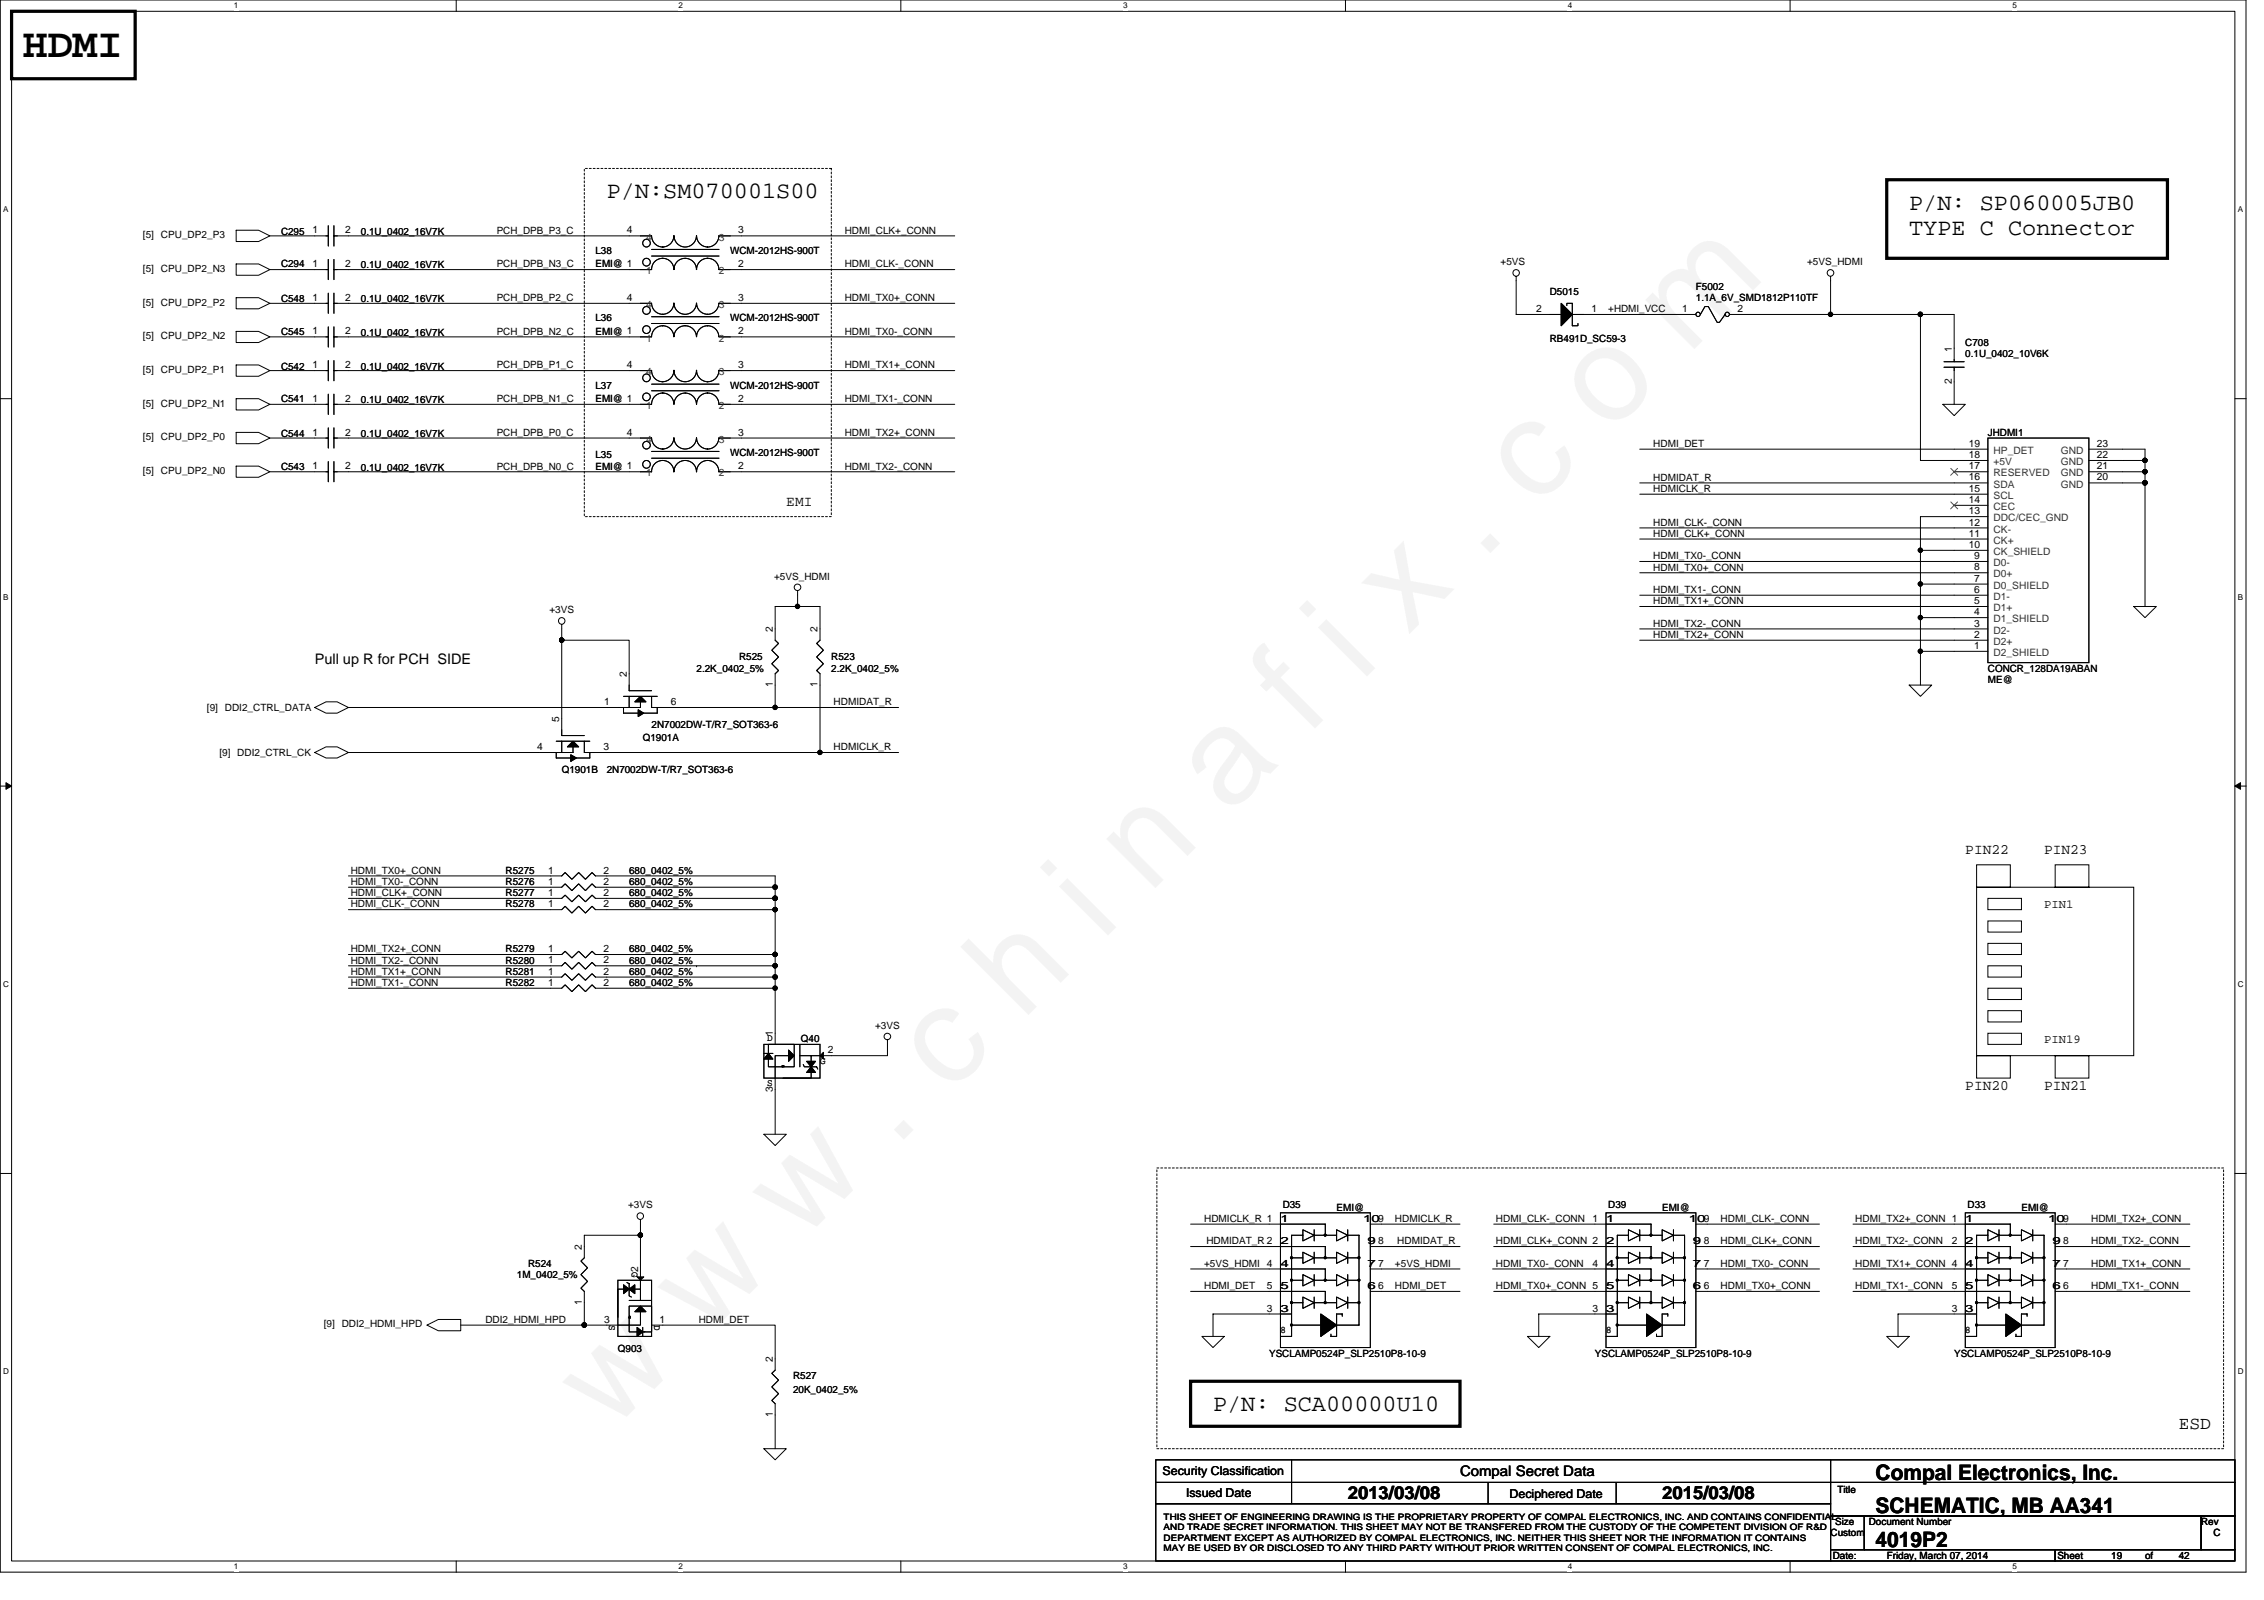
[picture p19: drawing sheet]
<svg xmlns="http://www.w3.org/2000/svg" width="297mm" height="210mm" viewBox="0 0 297 210" stroke-linecap="round" stroke-linejoin="round" font-family="sans-serif">
<defs><g id="words">
<text font-size="17.6" x="80.1" y="188" transform="rotate(-45 80.1 188)">w w w . c h i n a f i x . c o m</text>
<text font-size="5.4" x="3" y="7.5">HDMI</text>
<g font-size="3.1">
<text x="79.6" y="26">P/N:SM070001S00</text>
<text x="250.5" y="27.5">P/N: SP060005JB0</text>
<text x="250.5" y="30.8">TYPE C Connector</text>
<text x="159.1" y="185.1">P/N: SCA00000U10</text>
</g>
<g font-size="2.8">
<text x="246.1" y="194.1">Compal Electronics, Inc.</text>
<text x="246.1" y="202.9">4019P2</text>
<text x="246.1" y="198.5">SCHEMATIC, MB AA341</text>
</g>
<g font-size="2.3">
<text x="285.9" y="187.5">ESD</text>
<text x="176.8" y="196.7">2013/03/08</text>
<text x="218.1" y="196.7">2015/03/08</text>
</g>
<g font-size="1.9">
<text x="103.2" y="66.4">EMI</text>
<text x="41.3" y="87.1">Pull up R for PCH SIDE</text>
<text x="257.8" y="112">PIN22</text>
<text x="268.2" y="112">PIN23</text>
<text x="257.8" y="143">PIN20</text>
<text x="268.2" y="143">PIN21</text>
<text x="191.6" y="193.7">Compal Secret Data</text>
</g>
<g font-size="1.6">
<text x="268.2" y="119.1">PIN1</text>
<text x="268.2" y="136.8">PIN19</text>
<text x="152.5" y="193.5">Security Classification</text>
<text x="155.6" y="196.3">Issued Date</text>
<text x="198.1" y="196.5">Deciphered Date</text>
</g>
<g font-size="1.3">
<text x="18.7" y="35.7">[5] CPU_DP2_N3</text>
<text x="18.7" y="31.2">[5] CPU_DP2_P3</text>
<text x="36.9" y="30.8">C295</text>
<text x="36.9" y="35.1">C294</text>
<text x="41" y="30.6">1</text>
<text x="41" y="35.1">1</text>
<text x="45.3" y="30.6">2</text>
<text x="45.3" y="35.1">2</text>
<text x="47.3" y="30.8">0.1U_0402_16V7K</text>
<text x="47.3" y="35.2">0.1U_0402_16V7K</text>
<text x="65.2" y="30.6">PCH_DPB_P3_C</text>
<text x="65.2" y="35.1">PCH_DPB_N3_C</text>
<text x="78.1" y="33.3">L38</text>
<text x="78.1" y="35.1">EMI@ 1</text>
<text x="82.3" y="30.6">4</text>
<text x="95.8" y="33.3">WCM-2012HS-900T</text>
<text x="96.8" y="30.6">3</text>
<text x="96.8" y="35.1">2</text>
<text x="110.8" y="30.6">HDMI_CLK+_CONN</text>
<text x="110.8" y="35.1">HDMI_CLK-_CONN</text>
<text x="196.9" y="34.8">+5VS</text>
<text x="237.1" y="34.8">+5VS_HDMI</text>
<text x="18.7" y="40.1">[5] CPU_DP2_P2</text>
<text x="36.9" y="39.6">C548</text>
<text x="41" y="39.5">1</text>
<text x="45.3" y="39.5">2</text>
<text x="47.3" y="39.6">0.1U_0402_16V7K</text>
<text x="65.2" y="39.5">PCH_DPB_P2_C</text>
<text x="82.3" y="39.5">4</text>
<text x="96.8" y="39.5">3</text>
<text x="110.8" y="39.5">HDMI_TX0+_CONN</text>
<text x="201.6" y="40.9">2</text>
<text x="203.3" y="38.8">D5015</text>
<text x="208.8" y="40.9">1</text>
<text x="211" y="41">+HDMI_VCC</text>
<text x="220.7" y="40.9">1</text>
<text x="222.5" y="38">F5002</text>
<text x="222.5" y="39.5">1.1A_6V_SMD1812P110TF</text>
<text x="228" y="40.9">2</text>
<text x="18.7" y="44.5">[5] CPU_DP2_N2</text>
<text x="36.9" y="43.9">C545</text>
<text x="41" y="43.9">1</text>
<text x="45.3" y="43.9">2</text>
<text x="47.3" y="44.1">0.1U_0402_16V7K</text>
<text x="65.2" y="43.9">PCH_DPB_N2_C</text>
<text x="78.1" y="42.1">L36</text>
<text x="78.1" y="43.9">EMI@ 1</text>
<text x="95.8" y="42.1">WCM-2012HS-900T</text>
<text x="96.8" y="43.9">2</text>
<text x="110.8" y="43.9">HDMI_TX0-_CONN</text>
<text x="203.3" y="44.8">RB491D_SC59-3</text>
<text x="256.1" y="46.1" transform="rotate(-90 256.1 46.1)">1</text>
<text x="257.8" y="45.4">C708</text>
<text x="257.8" y="46.9">0.1U_0402_10V6K</text>
<text x="18.7" y="53.3">[5] CPU_DP2_N1</text>
<text x="18.7" y="48.9">[5] CPU_DP2_P1</text>
<text x="36.9" y="52.7">C541</text>
<text x="36.9" y="48.5">C542</text>
<text x="41" y="52.7">1</text>
<text x="41" y="48.3">1</text>
<text x="45.3" y="52.7">2</text>
<text x="45.3" y="48.3">2</text>
<text x="47.3" y="52.9">0.1U_0402_16V7K</text>
<text x="47.3" y="48.5">0.1U_0402_16V7K</text>
<text x="65.2" y="48.3">PCH_DPB_P1_C</text>
<text x="65.2" y="52.7">PCH_DPB_N1_C</text>
<text x="78.1" y="51">L37</text>
<text x="78.1" y="52.7">EMI@ 1</text>
<text x="82.3" y="48.3">4</text>
<text x="95.8" y="51">WCM-2012HS-900T</text>
<text x="96.8" y="48.3">3</text>
<text x="96.8" y="52.7">2</text>
<text x="110.8" y="48.3">HDMI_TX1+_CONN</text>
<text x="110.8" y="52.7">HDMI_TX1-_CONN</text>
<text x="256.1" y="50.4" transform="rotate(-90 256.1 50.4)">2</text>
<text x="18.7" y="57.8">[5] CPU_DP2_P0</text>
<text x="36.9" y="57.3">C544</text>
<text x="41" y="57.1">1</text>
<text x="45.3" y="57.1">2</text>
<text x="47.3" y="57.3">0.1U_0402_16V7K</text>
<text x="65.2" y="57.2">PCH_DPB_P0_C</text>
<text x="82.3" y="57.2">4</text>
<text x="95.8" y="59.8">WCM-2012HS-900T</text>
<text x="96.8" y="57.2">3</text>
<text x="110.8" y="57.2">HDMI_TX2+_CONN</text>
<text x="216.9" y="58.6">HDMI_DET</text>
<text x="258.3" y="58.6">19</text>
<text x="260.8" y="57.2">JHDMI1</text>
<text x="275.1" y="58.6">23</text>
<text x="18.7" y="62.2">[5] CPU_DP2_N0</text>
<text x="36.9" y="61.6">C543</text>
<text x="41" y="61.6">1</text>
<text x="45.3" y="61.6">2</text>
<text x="47.3" y="61.7">0.1U_0402_16V7K</text>
<text x="65.2" y="61.6">PCH_DPB_N0_C</text>
<text x="78.1" y="60.1">L35</text>
<text x="78.1" y="61.6">EMI@ 1</text>
<text x="96.8" y="61.6">2</text>
<text x="110.8" y="61.6">HDMI_TX2-_CONN</text>
<text x="216.9" y="64.5">HDMICLK_R</text>
<text x="216.9" y="63.1">HDMIDAT_R</text>
<text x="258.3" y="66">14</text>
<text x="258.3" y="64.5">15</text>
<text x="258.3" y="63">16</text>
<text x="258.3" y="61.6">17</text>
<text x="258.3" y="60.1">18</text>
<text x="275.1" y="63">20</text>
<text x="275.1" y="61.6">21</text>
<text x="275.1" y="60.1">22</text>
<text x="216.9" y="70.4">HDMI_CLK+_CONN</text>
<text x="216.9" y="69">HDMI_CLK-_CONN</text>
<text x="258.3" y="71.9">10</text>
<text x="258.3" y="70.4">11</text>
<text x="258.3" y="68.9">12</text>
<text x="258.3" y="67.5">13</text>
<text x="101.6" y="76">+5VS_HDMI</text>
<text x="216.9" y="74.8">HDMI_TX0+_CONN</text>
<text x="216.9" y="73.4">HDMI_TX0-_CONN</text>
<text x="216.9" y="77.8">HDMI_TX1-_CONN</text>
<text x="259" y="77.8">6</text>
<text x="259" y="76.3">7</text>
<text x="259" y="74.8">8</text>
<text x="259" y="73.3">9</text>
<text x="72.1" y="80.5">+3VS</text>
<text x="101.4" y="83" transform="rotate(-90 101.4 83)">2</text>
<text x="107.3" y="83" transform="rotate(-90 107.3 83)">2</text>
<text x="216.9" y="79.3">HDMI_TX1+_CONN</text>
<text x="216.9" y="83.7">HDMI_TX2+_CONN</text>
<text x="216.9" y="82.2">HDMI_TX2-_CONN</text>
<text x="259" y="83.7">2</text>
<text x="259" y="82.2">3</text>
<text x="259" y="80.7">4</text>
<text x="259" y="79.2">5</text>
<text x="82.2" y="88.8" transform="rotate(-90 82.2 88.8)">2</text>
<text x="91.4" y="88.1">2.2K_0402_5%</text>
<text x="97" y="86.6">R525</text>
<text x="109.1" y="86.6">R523</text>
<text x="109.1" y="88.1">2.2K_0402_5%</text>
<text x="259" y="85.1">1</text>
<text x="260.8" y="88.1">CONCR_128DA19ABAN</text>
<text x="260.8" y="89.6">ME@</text>
<text x="27.2" y="93.3">[9] DDI2_CTRL_DATA</text>
<text x="73.4" y="94.7" transform="rotate(-90 73.4 94.7)">5</text>
<text x="79.3" y="92.5">1</text>
<text x="85.5" y="95.5">2N7002DW-T/R7_SOT363-6</text>
<text x="88" y="92.5">6</text>
<text x="101.4" y="90.2" transform="rotate(-90 101.4 90.2)">1</text>
<text x="107.3" y="90.2" transform="rotate(-90 107.3 90.2)">1</text>
<text x="109.4" y="92.5">HDMIDAT_R</text>
<text x="28.8" y="99.2">[9] DDI2_CTRL_CK</text>
<text x="70.5" y="98.4">4</text>
<text x="73.7" y="101.4">Q1901B</text>
<text x="79.2" y="98.4">3</text>
<text x="79.6" y="101.4">2N7002DW-T/R7_SOT363-6</text>
<text x="84.3" y="97.2">Q1901A</text>
<text x="109.4" y="98.4">HDMICLK_R</text>
<text x="46" y="116.1">HDMI_TX0-_CONN</text>
<text x="46" y="114.6">HDMI_TX0+_CONN</text>
<text x="46" y="119">HDMI_CLK-_CONN</text>
<text x="46" y="117.6">HDMI_CLK+_CONN</text>
<text x="66.3" y="116.1">R5276</text>
<text x="66.3" y="117.6">R5277</text>
<text x="66.3" y="119">R5278</text>
<text x="66.3" y="114.6">R5275</text>
<text x="71.9" y="116.1">1</text>
<text x="71.9" y="117.5">1</text>
<text x="71.9" y="119">1</text>
<text x="71.9" y="114.6">1</text>
<text x="79.2" y="116.1">2</text>
<text x="79.2" y="117.5">2</text>
<text x="79.2" y="119">2</text>
<text x="79.2" y="114.6">2</text>
<text x="82.5" y="116.1">680_0402_5%</text>
<text x="82.5" y="117.6">680_0402_5%</text>
<text x="82.5" y="119">680_0402_5%</text>
<text x="82.5" y="114.6">680_0402_5%</text>
<text x="46" y="124.9">HDMI_TX2+_CONN</text>
<text x="66.3" y="124.9">R5279</text>
<text x="71.9" y="124.9">1</text>
<text x="79.2" y="124.9">2</text>
<text x="82.5" y="124.9">680_0402_5%</text>
<text x="46" y="126.4">HDMI_TX2-_CONN</text>
<text x="46" y="129.3">HDMI_TX1-_CONN</text>
<text x="46" y="127.9">HDMI_TX1+_CONN</text>
<text x="66.3" y="126.4">R5280</text>
<text x="66.3" y="127.9">R5281</text>
<text x="66.3" y="129.4">R5282</text>
<text x="71.9" y="126.4">1</text>
<text x="71.9" y="127.9">1</text>
<text x="71.9" y="129.3">1</text>
<text x="79.2" y="126.4">2</text>
<text x="79.2" y="127.9">2</text>
<text x="79.2" y="129.3">2</text>
<text x="82.5" y="126.4">680_0402_5%</text>
<text x="82.5" y="127.9">680_0402_5%</text>
<text x="82.5" y="129.4">680_0402_5%</text>
<text x="100.7" y="136.6">D</text>
<text x="101.4" y="136" transform="rotate(-90 101.4 136)">1</text>
<text x="105.1" y="136.7">Q40</text>
<text x="114.8" y="135">+3VS</text>
<text x="100.7" y="142.5">S</text>
<text x="101.4" y="143.2" transform="rotate(-90 101.4 143.2)">3</text>
<text x="107.6" y="139.6">G</text>
<text x="108.6" y="138.2">2</text>
<text x="82.4" y="158.5">+3VS</text>
<text x="158" y="160.3">HDMICLK_R 1</text>
<text x="168" y="160.3">1</text>
<text x="168.3" y="158.5">D35</text>
<text x="175.4" y="158.8">EMI@</text>
<text x="178.9" y="160.3">109</text>
<text x="178.9" y="160.3">10</text>
<text x="183" y="160.3">HDMICLK_R</text>
<text x="196.3" y="160.3">HDMI_CLK-_CONN</text>
<text x="208.9" y="160.3">1</text>
<text x="210.7" y="160.3">1</text>
<text x="211" y="158.5">D39</text>
<text x="218.1" y="158.8">EMI@</text>
<text x="221.6" y="160.3">109</text>
<text x="221.6" y="160.3">10</text>
<text x="225.7" y="160.3">HDMI_CLK-_CONN</text>
<text x="243.4" y="160.3">HDMI_TX2+_CONN 1</text>
<text x="257.8" y="160.3">1</text>
<text x="258.1" y="158.5">D33</text>
<text x="265.2" y="158.8">EMI@</text>
<text x="268.7" y="160.3">109</text>
<text x="268.7" y="160.3">10</text>
<text x="274.4" y="160.3">HDMI_TX2+_CONN</text>
<text x="67.8" y="167.7">1M_0402_5%</text>
<text x="69.3" y="166.2">R524</text>
<text x="76.3" y="164" transform="rotate(-90 76.3 164)">2</text>
<text x="82.9" y="166.9" transform="rotate(90 82.9 166.9)">G</text>
<text x="83.7" y="166.9" transform="rotate(-90 83.7 166.9)">2</text>
<text x="158" y="166.2">+5VS_HDMI 4</text>
<text x="158.3" y="163.2">HDMIDAT_R 2</text>
<text x="168" y="166.2">4</text>
<text x="168" y="163.2">2</text>
<text x="179.4" y="166.2">7</text>
<text x="179.4" y="163.2">9</text>
<text x="180.8" y="166.2">7</text>
<text x="180.8" y="163.2">8</text>
<text x="183" y="166.2">+5VS_HDMI</text>
<text x="183.3" y="163.2">HDMIDAT_R</text>
<text x="196.3" y="163.2">HDMI_CLK+_CONN 2</text>
<text x="196.3" y="166.2">HDMI_TX0-_CONN</text>
<text x="208.9" y="166.2">4</text>
<text x="210.7" y="166.2">4</text>
<text x="210.7" y="163.2">2</text>
<text x="222.1" y="166.2">7</text>
<text x="222.1" y="163.2">9</text>
<text x="223.5" y="166.2">7</text>
<text x="223.5" y="163.2">8</text>
<text x="225.7" y="163.2">HDMI_CLK+_CONN</text>
<text x="225.7" y="166.2">HDMI_TX0-_CONN</text>
<text x="243.4" y="163.2">HDMI_TX2-_CONN</text>
<text x="243.4" y="166.2">HDMI_TX1+_CONN 4</text>
<text x="256.1" y="163.2">2</text>
<text x="257.8" y="166.2">4</text>
<text x="257.8" y="163.2">2</text>
<text x="269.3" y="166.2">7</text>
<text x="269.3" y="163.2">9</text>
<text x="270.7" y="166.2">7</text>
<text x="270.7" y="163.2">8</text>
<text x="274.4" y="163.2">HDMI_TX2-_CONN</text>
<text x="274.4" y="166.2">HDMI_TX1+_CONN</text>
<text x="63.7" y="173.5">DDI2_HDMI_HPD</text>
<text x="76.3" y="171.2" transform="rotate(-90 76.3 171.2)">1</text>
<text x="79.3" y="173.5">3</text>
<text x="79.9" y="173.8" transform="rotate(90 79.9 173.8)">S</text>
<text x="85.8" y="173.8" transform="rotate(90 85.8 173.8)">D</text>
<text x="86.5" y="173.5">1</text>
<text x="91.7" y="173.5">HDMI_DET</text>
<text x="158" y="169.1">HDMI_DET</text>
<text x="166.2" y="169.1">5</text>
<text x="166.2" y="172.1">3</text>
<text x="168" y="169.1">5</text>
<text x="168" y="172.1">3</text>
<text x="179.4" y="169.1">6</text>
<text x="180.8" y="169.1">6</text>
<text x="183" y="169.1">HDMI_DET</text>
<text x="196.3" y="169.1">HDMI_TX0+_CONN 5</text>
<text x="208.9" y="172.1">3</text>
<text x="210.7" y="169.1">5</text>
<text x="210.7" y="172.1">3</text>
<text x="222.1" y="169.1">6</text>
<text x="223.5" y="169.1">6</text>
<text x="225.7" y="169.1">HDMI_TX0+_CONN</text>
<text x="243.4" y="169.1">HDMI_TX1-_CONN</text>
<text x="256.1" y="169.1">5</text>
<text x="256.1" y="172.1">3</text>
<text x="257.8" y="169.1">5</text>
<text x="257.8" y="172.1">3</text>
<text x="269.3" y="169.1">6</text>
<text x="270.7" y="169.1">6</text>
<text x="274.4" y="169.1">HDMI_TX1-_CONN</text>
<text x="42.5" y="174.1">[9] DDI2_HDMI_HPD</text>
<text x="81.1" y="177.4">Q903</text>
<text x="101.4" y="178.7" transform="rotate(-90 101.4 178.7)">2</text>
<text x="166.5" y="178">YSCLAMP0524P_SLP2510P8-10-9</text>
<text x="168" y="174.9">8</text>
<text x="209.3" y="178">YSCLAMP0524P_SLP2510P8-10-9</text>
<text x="210.7" y="174.9">8</text>
<text x="256.4" y="178">YSCLAMP0524P_SLP2510P8-10-9</text>
<text x="257.8" y="174.9">8</text>
<text x="101.4" y="185.9" transform="rotate(-90 101.4 185.9)">1</text>
<text x="104.1" y="180.9">R527</text>
<text x="104.1" y="182.7">20K_0402_5%</text>
<text x="241.1" y="195.8">Title</text>
<text x="240.2" y="201.5">Custom</text>
<text x="240.8" y="200.1">Size</text>
<text x="245.2" y="200.1">Document Number</text>
<text x="288.8" y="200.1">Rev</text>
<text x="290.4" y="201.5">C</text>
<text x="240.5" y="204.5">Date:</text>
<text x="247.5" y="204.5">Friday, March 07, 2014</text>
<text x="269.9" y="204.5">Sheet</text>
<text x="277" y="204.5">19</text>
<text x="281.4" y="204.5">of</text>
<text x="285.9" y="204.5">42</text>
</g>
<g font-size="1.3" fill="#333">
<text x="84.8" y="36">1</text>
<text x="84.8" y="31.6">4</text>
<text x="94.3" y="31.6">3</text>
<text x="94.3" y="36">2</text>
<text x="84.8" y="40.4">4</text>
<text x="94.3" y="40.4">3</text>
<text x="84.8" y="44.8">1</text>
<text x="94.3" y="44.8">2</text>
<text x="84.8" y="53.7">1</text>
<text x="84.8" y="49.2">4</text>
<text x="94.3" y="49.2">3</text>
<text x="94.3" y="53.7">2</text>
<text x="84.8" y="58.1">4</text>
<text x="94.3" y="58.1">3</text>
<text x="261.6" y="59.5">HP_DET</text>
<text x="270.4" y="59.5">GND</text>
<text x="84.8" y="62.5">1</text>
<text x="94.3" y="62.5">2</text>
<text x="261.6" y="65.4">SCL</text>
<text x="261.6" y="64">SDA</text>
<text x="261.6" y="62.5">RESERVED</text>
<text x="261.6" y="61">+5V</text>
<text x="270.4" y="64">GND</text>
<text x="270.4" y="62.5">GND</text>
<text x="270.4" y="61">GND</text>
<text x="261.6" y="71.3">CK+</text>
<text x="261.6" y="69.9">CK-</text>
<text x="261.6" y="68.4">DDC/CEC_GND</text>
<text x="261.6" y="66.9">CEC</text>
<text x="261.6" y="77.2">D0_SHIELD</text>
<text x="261.6" y="75.8">D0+</text>
<text x="261.6" y="74.3">D0-</text>
<text x="261.6" y="72.8">CK_SHIELD</text>
<text x="261.6" y="83.1">D2-</text>
<text x="261.6" y="81.6">D1_SHIELD</text>
<text x="261.6" y="80.2">D1+</text>
<text x="261.6" y="78.7">D1-</text>
<text x="261.6" y="86.1">D2_SHIELD</text>
<text x="261.6" y="84.6">D2+</text>
</g>
<g font-size="1.2">
<text x="152.7" y="199.4">THIS SHEET OF ENGINEERING DRAWING IS THE PROPRIETARY PROPERTY OF COMPAL ELECTRONICS, INC. AND CONTAINS CONFIDENTIAL</text>
<text x="152.7" y="200.8">AND TRADE SECRET INFORMATION. THIS SHEET MAY NOT BE TRANSFERED FROM THE CUSTODY OF THE COMPETENT DIVISION OF R&amp;D</text>
<text x="152.7" y="202.1">DEPARTMENT EXCEPT AS AUTHORIZED BY COMPAL ELECTRONICS, INC. NEITHER THIS SHEET NOR THE INFORMATION IT CONTAINS</text>
<text x="152.7" y="203.5">MAY BE USED BY OR DISCLOSED TO ANY THIRD PARTY WITHOUT PRIOR WRITTEN CONSENT OF COMPAL ELECTRONICS, INC.</text>
</g>
<g font-size="1.1">
<text x="30.7" y="1.1">1</text>
<text x="89" y="1.1">2</text>
<text x="147.4" y="1.1">3</text>
<text x="205.7" y="1.1">4</text>
<text x="264" y="1.1">5</text>
<text x=".4" y="27.8">A</text>
<text x="293.6" y="27.8">A</text>
<text x=".4" y="78.7">B</text>
<text x="293.6" y="78.7">B</text>
<text x=".4" y="129.5">C</text>
<text x="293.6" y="129.5">C</text>
<text x=".4" y="180.3">D</text>
<text x="293.6" y="180.3">D</text>
<text x="30.7" y="205.9">1</text>
<text x="89" y="205.9">2</text>
<text x="147.4" y="205.9">3</text>
<text x="205.7" y="205.9">4</text>
<text x="264" y="205.9">5</text>
</g>
</g></defs>
<path d="M0 0h294.7v206.2h-294.7zM1.5 1.5h291.7v203.3h-291.7z" fill="none" stroke="#000" stroke-width=".13"/>
<g fill="#fff">
<path d="M30.7 .1h.6v1.2h-.6z"/>
<path d="M30.7 204.9h.6v1.2h-.6z"/>
</g>
<path d="M59.9 0v1.5M59.9 204.8v1.5" fill="none" stroke="#000" stroke-width=".13"/>
<g fill="#fff">
<path d="M89 .1h.6v1.2h-.6z"/>
<path d="M89 204.9h.6v1.2h-.6z"/>
</g>
<path d="M118.2 0v1.5M118.2 204.8v1.5" fill="none" stroke="#000" stroke-width=".13"/>
<g fill="#fff">
<path d="M147.4 .1h.5v1.2h-.5z"/>
<path d="M147.4 204.9h.5v1.2h-.5z"/>
</g>
<path d="M176.5 0v1.5M176.5 204.8v1.5" fill="none" stroke="#000" stroke-width=".13"/>
<g fill="#fff">
<path d="M205.7 .1h.6v1.2h-.6z"/>
<path d="M205.7 204.9h.6v1.2h-.6z"/>
</g>
<path d="M234.9 0v1.5M234.9 204.8v1.5" fill="none" stroke="#000" stroke-width=".13"/>
<g fill="#fff">
<path d="M264 .1h.6v1.2h-.6z"/>
<path d="M264 204.9h.6v1.2h-.6z"/>
<path d="M.4 26.9h.7v1.2h-.7z"/>
<path d="M293.6 26.9h.7v1.2h-.7z"/>
<path d="M.4 77.7h.7v1.2h-.7z"/>
<path d="M293.6 77.7h.7v1.2h-.7z"/>
</g>
<path d="M0 52.3h1.5M293.2 52.3h1.5" fill="none" stroke="#000" stroke-width=".13"/>
<g fill="#fff">
<path d="M.4 128.5h.8v1.2h-.8z"/>
<path d="M293.6 128.5h.7v1.2h-.7z"/>
</g>
<path d="M0 103.1h1.5M293.2 103.1h1.5" fill="none" stroke="#000" stroke-width=".13"/>
<path d="M.8 102.7l.7 .4-.7 .4zM293.2 103.1l.8-.4v.8z" fill="#000" stroke="#000" stroke-width=".13"/>
<g fill="#fff">
<path d="M.4 179.3h.8v1.2h-.8z"/>
<path d="M293.6 179.3h.7v1.2h-.7z"/>
</g>
<g fill="none" stroke="#000" stroke-width=".13">
<path d="M31 34.6h2.9l1.5 .8-1.5 .7h-2.9zM31 30.2h2.9l1.5 .7-1.5 .8h-2.9zM31 39.1h2.9l1.5 .7-1.5 .7h-2.9zM35.4 30.9h7.7M35.4 35.4h7.7M35.4 39.8h7.7M43.1 29.6v2.7M43.1 34v2.7M43.1 38.5v2.6M43.8 30.9h38.7M43.8 35.4h38.7M43.8 39.8h38.7"/>
<path d="M43.8 29.6v2.7M43.8 34v2.7M43.8 38.5v2.6M198.9 36.3v5h3M240.2 36.3v5M31 43.5h2.9l1.5 .7-1.5 .7h-2.9zM31 52.3h2.9l1.5 .7-1.5 .8h-2.9zM31 47.9h2.9l1.5 .7-1.5 .8h-2.9zM31 56.7h2.9l1.5 .8-1.5 .7h-2.9zM35.4 44.2h7.7M35.4 48.6h7.7M35.4 53h7.7"/>
<path d="M43.1 57.5h-7.7M43.1 42.9v2.6M43.1 47.3v2.7M43.1 51.7v2.7M43.1 56.1v2.7M43.8 44.2h38.7M43.8 48.6h38.7M43.8 53h38.7M43.8 57.5h38.7M43.8 42.9v2.6M43.8 47.3v2.7M43.8 51.7v2.7"/>
<path d="M43.8 56.1v2.7M228.4 41.3h28v6.2M252 41.3v19.1h8.8M254.9 53h2.9l-1.4 1.5zM255.1 48.2h2.6M255.1 47.5h2.6M256.4 48.2v4.8M260.8 57.5h13.3v29.4h-13.3zM260.8 58.9h-45.7M274.1 58.9h7.3v20.7M31 61.2h2.9l1.5 .7-1.5 .7h-2.9zM35.4 61.9h7.7"/>
<path d="M43.1 60.6v2.6M43.8 61.9h38.7M43.8 60.6v2.6M104.6 77.5v.6M104.6 79.6h3M215.1 70.7h45.7M215.1 64.8h45.7M215.1 63.4h45.7M215.1 69.3h45.7M215.1 75.1h45.7M215.1 73.7h45.7M215.1 79.6h45.7"/>
<path d="M215.1 78.1h45.7M252 72.2h8.8M252 76.6h8.8M256.4 61.9h4.4M256.4 66.3h4.4M260.8 67.8h-8.8v22.1M274.1 63.4h7.3M274.1 60.4h7.3M274.1 61.9h7.3M279.9 79.6h3l-1.5 1.4zM41.3 98.7l1.5-.7h1.4l1.5 .7-1.5 .7h-1.4zM41.3 92.8l1.5-.7h1.4l1.5 .7-1.5 .8h-1.4z"/>
<path d="M45.7 98.7h25.1M45.7 92.8h33.9M73.7 84h8.8v4.4M101.7 92.8h16.2M107.6 98.7h10.3M215.1 84h45.7M215.1 82.5h45.7M250.5 89.9h2.9l-1.4 1.5zM252 85.4h8.8M252 81h8.8M45.7 116.4h26.5M45.7 119.3h26.5"/>
<path d="M45.7 114.9h26.5M45.7 117.9h26.5M79.6 119.3h22.1M79.6 114.9h22.1M79.6 116.4h22.1M259.3 113.5h4.5v2.9h-4.5zM259.3 116.4h20.6v22.1h-20.6zM260.8 117.9h4.4v1.4h-4.4zM269.6 113.5h4.5v2.9h-4.5zM45.7 126.7h26.5M45.7 125.2h26.5M45.7 128.2h26.5"/>
<path d="M45.7 129.6h26.5M79.6 126.7h22.1M79.6 125.2h22.1M79.6 128.2h22.1M116.4 137v1.5M259.3 138.5h4.5v2.9h-4.5zM260.8 135.6h4.4v1.4h-4.4zM260.8 123.8h4.4v1.4h-4.4zM260.8 126.7h4.4v1.5h-4.4zM260.8 129.6h4.4v1.5h-4.4zM260.8 120.8h4.4v1.5h-4.4zM260.8 132.6h4.4v1.5h-4.4z"/>
<path d="M269.6 138.5h4.5v2.9h-4.5zM0 153.9h1.5M100.2 148.8h3l-1.5 1.5zM101.7 142.9v5.9M257.8 159.1h11.8v17.7h-11.8zM293.2 153.9h1.5M56 173.8l1.5-.7h2.9v1.5h-2.9zM60.4 173.8h16.3M84 160.6v1.5M157.7 175.3h2.9l-1.5 1.5zM166.5 172.4h-7.4v2.9M181.2 160.6h10.4"/>
<path d="M200.4 175.3h2.9l-1.4 1.5zM209.3 172.4h-7.4v2.9M224 160.6h14.7M224 163.5h14.7M224 169.4h14.7M224 166.5h14.7M243.1 160.6h20.7v1.5M243.1 163.5h20.7v1.5M243.1 169.4h20.7v1.5M243.1 166.5h20.7v1.5M247.5 175.3h3l-1.5 1.5zM259.3 165h1.5"/>
<path d="M259.3 168h1.5M259.3 170.9h1.5M259.3 172.4h-10.3v2.9M260.8 167.2l1.5 .8-1.5 .7zM260.8 170.2l1.5 .7-1.5 .7zM260.8 161.3l1.5 .8-1.5 .7zM260.8 162.1h-1.5v13.2h-1.5M260.8 164.3l1.5 .7-1.5 .7zM262.3 161.3v1.5M262.3 167.2v1.5M262.3 170.2v1.4M262.3 168h2.9"/>
<path d="M262.3 170.9h2.9M262.3 162.1h2.9M262.3 164.3v1.4M262.3 165h2.9M265.2 161.3l1.5 .8-1.5 .7zM265.2 164.3l1.5 .7-1.5 .7zM265.2 170.2l1.5 .7-1.5 .7zM265.2 167.2l1.5 .8-1.5 .7zM266 172.7v-.3h-.8v2.9h-.7v-.3M266.7 162.1h1.5v11.7h-8.9M266.7 168h1.5M266.7 170.9h1.5"/>
<path d="M266.7 165h1.5M266.7 161.3v1.5M266.7 164.3v1.4M266.7 167.2v1.5M266.7 170.2v1.4M269.6 160.6h17.7M269.6 163.5h17.7M269.6 169.4h17.7M269.6 166.5h17.7M151.6 191.5h88.6v3h-88.6zM151.6 194.5h88.6v2.8h-88.6zM151.6 197.3h88.6v7.5h-88.6z"/>
<path d="M169.5 191.5v5.8M195.2 194.5v2.8M212 194.5v2.8M240.2 198.9h4.4v4.4h-4.4zM240.2 191.5h53v3h-53zM240.2 194.5h53v4.4h-53zM244.6 198.9h44.2v4.4h-44.2zM288.8 198.9h4.4v4.4h-4.4zM240.2 203.3h29.4v1.5h-29.4zM269.6 203.3h23.6v1.5h-23.6z"/>
<circle cx="198.9" cy="35.8" r=".43"/>
<circle cx="240.2" cy="35.8" r=".43"/>
<circle cx="104.6" cy="77" r=".43"/>
</g>
<path d="M1.5 1.5h16.2v8.8h-16.2zM247.5 23.6h36.9v10.3h-36.9zM156.2 181.2h35.4v5.9h-35.4z" fill="none" stroke="#000" stroke-width=".42"/>
<path d="M76.7 22.1h32.4v45.7h-32.4zM151.8 153.2h139.9v36.9h-139.9z" fill="none" stroke="#000" stroke-width=".13" stroke-dasharray=".3 .3"/>
<g fill="#000" stroke="#000" stroke-width=".13">
<path d="M263.2 172.4l2 1.4-2 1.5z"/>
<path d="M259.2 164.9h.2v.2h-.2z" fill-rule="evenodd"/>
<path d="M259.2 170.8h.2v.2h-.2z" fill-rule="evenodd"/>
<path d="M259.2 167.8h.2v.2h-.2z" fill-rule="evenodd"/>
<path d="M259.2 173.7h.2v.2h-.2z" fill-rule="evenodd"/>
<path d="M259.2 164.9h.2v.2h-.2z" fill-rule="evenodd"/>
<path d="M259.2 170.8h.2v.2h-.2z" fill-rule="evenodd"/>
<path d="M259.2 167.8h.2v.2h-.2z" fill-rule="evenodd"/>
<path d="M259.2 173.7h.2v.2h-.2z" fill-rule="evenodd"/>
<path d="M263.6 164.9h.2v.2h-.2z" fill-rule="evenodd"/>
<path d="M263.6 170.8h.2v.2h-.2z" fill-rule="evenodd"/>
<path d="M263.6 167.8h.2v.2h-.2z" fill-rule="evenodd"/>
<path d="M263.6 161.9h.2v.2h-.2z" fill-rule="evenodd"/>
<path d="M263.6 164.9h.2v.2h-.2z" fill-rule="evenodd"/>
<path d="M263.6 170.8h.2v.2h-.2z" fill-rule="evenodd"/>
<path d="M263.6 167.8h.2v.2h-.2z" fill-rule="evenodd"/>
<path d="M263.6 161.9h.2v.2h-.2z" fill-rule="evenodd"/>
<path d="M268.1 164.9h.2v.2h-.2z" fill-rule="evenodd"/>
<path d="M268.1 167.8h.2v.2h-.2z" fill-rule="evenodd"/>
<path d="M268.1 170.8h.2v.2h-.2z" fill-rule="evenodd"/>
<path d="M268.1 164.9h.2v.2h-.2z" fill-rule="evenodd"/>
<path d="M268.1 167.8h.2v.2h-.2z" fill-rule="evenodd"/>
<path d="M268.1 170.8h.2v.2h-.2z" fill-rule="evenodd"/>
<circle cx="240.2" cy="41.2" r=".29"/>
<circle cx="252" cy="41.2" r=".29"/>
<circle cx="252" cy="72.2" r=".29"/>
<circle cx="252" cy="76.6" r=".29"/>
<circle cx="281.4" cy="61.9" r=".29"/>
<circle cx="281.4" cy="63.3" r=".29"/>
<circle cx="281.4" cy="60.4" r=".29"/>
<circle cx="252" cy="85.4" r=".29"/>
<circle cx="252" cy="81" r=".29"/>
</g>
<path d="M255.9 65.8l1 1M255.9 61.4l1 1M256.8 65.8l-.9 1M256.8 61.4l-.9 1" fill="none" stroke="#4c4c4c" stroke-width=".13"/>
<use href="#words"/>
</svg>
